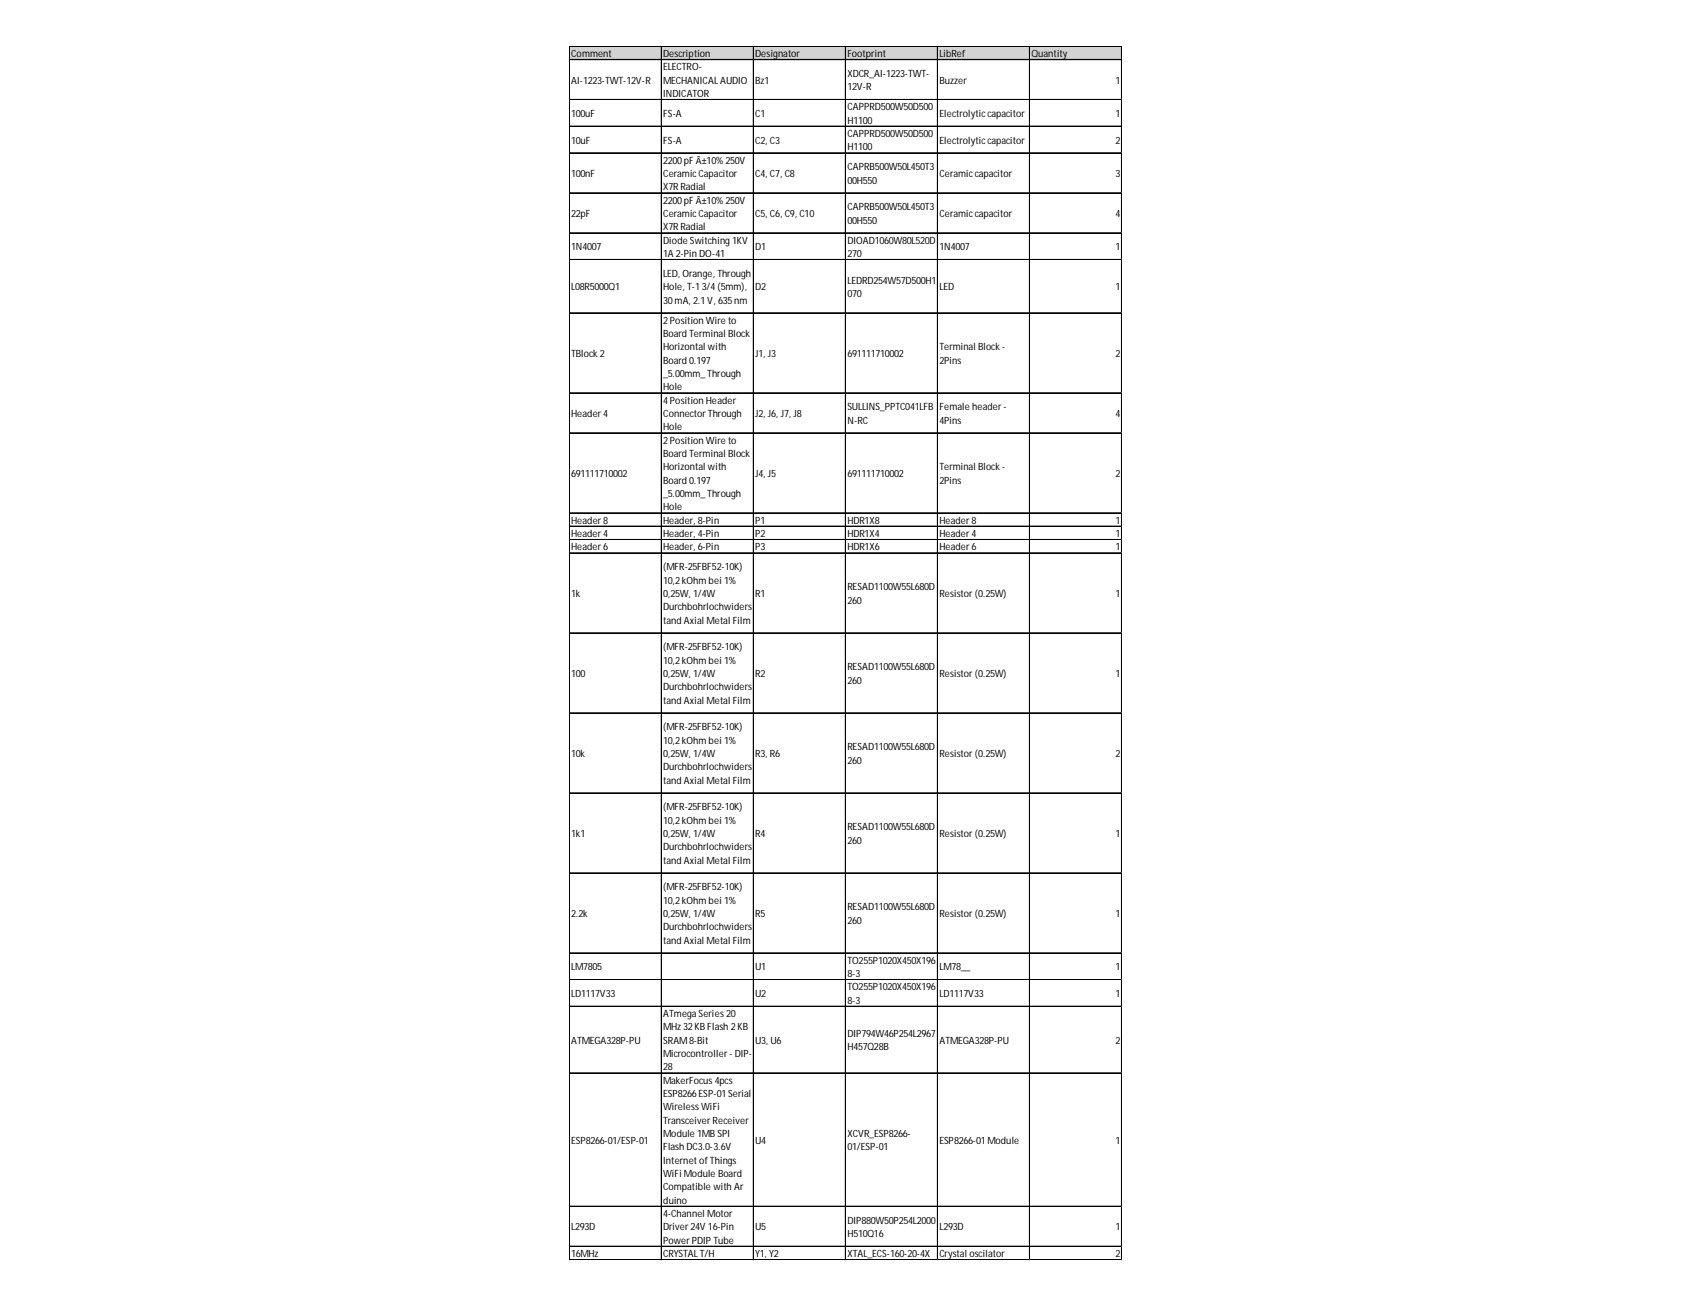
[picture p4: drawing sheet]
<svg xmlns="http://www.w3.org/2000/svg" width="279mm" height="216mm" viewBox="0 0 279 216" stroke-linecap="round" stroke-linejoin="round" font-family="sans-serif">
<defs><g id="words">
<g font-size="1.7">
<text x="94.3" y="9.4">Comment</text>
<text x="109.5" y="9.4">Description</text>
<text x="109.5" y="11.6">ELECTRO-</text>
<text x="124.6" y="9.4">Designator</text>
<text x="139.8" y="9.4">Footprint</text>
<text x="155" y="9.4">LibRef</text>
<text x="170.2" y="9.4">Quantity</text>
<text x="94.3" y="13.8">AI-1223-TWT-12V-R</text>
<text x="109.5" y="13.8">MECHANICALAUDIO</text>
<text x="109.5" y="16">INDICATOR</text>
<text x="124.6" y="13.8">Bz1</text>
<text x="139.8" y="12.7">XDCR_AI-1223-TWT-</text>
<text x="139.8" y="14.9">12V-R</text>
<text x="155" y="13.8">Buzzer</text>
<text x="184.1" y="13.8">1</text>
<text x="94.3" y="19.3">100uF</text>
<text x="94.3" y="23.7">10uF</text>
<text x="109.5" y="19.3">FS-A</text>
<text x="109.5" y="23.7">FS-A</text>
<text x="124.6" y="19.3">C1</text>
<text x="124.6" y="23.7">C2, C3</text>
<text x="139.8" y="18.2">CAPPRD500W50D500</text>
<text x="139.8" y="20.4">H1100</text>
<text x="139.8" y="22.6">CAPPRD500W50D500</text>
<text x="155" y="19.3">Electrolyticcapacitor</text>
<text x="155" y="23.7">Electrolyticcapacitor</text>
<text x="184.1" y="19.3">1</text>
<text x="184.1" y="23.7">2</text>
<text x="94.3" y="29.2">100nF</text>
<text x="109.5" y="27">2200pF Â±10% 250V</text>
<text x="109.5" y="29.2">CeramicCapacitor</text>
<text x="124.6" y="29.2">C4, C7, C8</text>
<text x="139.8" y="24.8">H1100</text>
<text x="139.8" y="28.1">CAPRB500W50L450T3</text>
<text x="155" y="29.2">Ceramiccapacitor</text>
<text x="184.1" y="29.2">3</text>
<text x="94.3" y="35.8">22pF</text>
<text x="109.5" y="31.4">X7R Radial</text>
<text x="109.5" y="33.6">2200pF Â±10% 250V</text>
<text x="109.5" y="35.8">CeramicCapacitor</text>
<text x="124.6" y="35.8">C5, C6, C9, C10</text>
<text x="139.8" y="30.3">00H550</text>
<text x="139.8" y="34.7">CAPRB500W50L450T3</text>
<text x="155" y="35.8">Ceramiccapacitor</text>
<text x="184.1" y="35.8">4</text>
<text x="94.3" y="41.3">1N4007</text>
<text x="109.5" y="38">X7R Radial</text>
<text x="109.5" y="40.2">Diode Switching 1KV</text>
<text x="124.6" y="41.3">D1</text>
<text x="139.8" y="36.9">00H550</text>
<text x="139.8" y="40.2">DIOAD1060W80L520D</text>
<text x="155" y="41.3">1N4007</text>
<text x="184.1" y="41.3">1</text>
<text x="94.3" y="47.9">L08R5000Q1</text>
<text x="109.5" y="42.4">1A 2-Pin DO-41</text>
<text x="109.5" y="45.7">LED, Orange, Through</text>
<text x="109.5" y="47.9">Hole, T-13/4(5mm),</text>
<text x="124.6" y="47.9">D2</text>
<text x="139.8" y="42.4">270</text>
<text x="139.8" y="46.8">LEDRD254W57D500H1</text>
<text x="155" y="47.9">LED</text>
<text x="184.1" y="47.9">1</text>
<text x="109.5" y="50.1">30mA, 2.1V, 635nm</text>
<text x="109.5" y="53.4">2Position Wire to</text>
<text x="139.8" y="49">070</text>
<text x="94.3" y="58.9">TBlock 2</text>
<text x="109.5" y="55.6">Board Terminal Block</text>
<text x="109.5" y="57.8">Horizontal with</text>
<text x="124.6" y="58.9">J1, J3</text>
<text x="139.8" y="58.9">691111710002</text>
<text x="155" y="57.8">Terminal Block -</text>
<text x="184.1" y="58.9">2</text>
<text x="109.5" y="60">Board 0.197</text>
<text x="109.5" y="62.2">_5.00mm_Through</text>
<text x="109.5" y="64.4">Hole</text>
<text x="155" y="60">2Pins</text>
<text x="94.3" y="68.8">Header4</text>
<text x="109.5" y="66.6">4Position Header</text>
<text x="109.5" y="68.8">ConnectorThrough</text>
<text x="109.5" y="71">Hole</text>
<text x="124.6" y="68.8">J2, J6, J7, J8</text>
<text x="139.8" y="67.7">SULLINS_PPTC041LFB</text>
<text x="139.8" y="69.9">N-RC</text>
<text x="155" y="67.7">Female header-</text>
<text x="155" y="69.9">4Pins</text>
<text x="184.1" y="68.8">4</text>
<text x="109.5" y="73.2">2Position Wire to</text>
<text x="109.5" y="75.4">Board Terminal Block</text>
<text x="109.5" y="77.6">Horizontal with</text>
<text x="155" y="77.6">Terminal Block -</text>
<text x="94.3" y="78.7">691111710002</text>
<text x="109.5" y="79.8">Board 0.197</text>
<text x="109.5" y="82">_5.00mm_Through</text>
<text x="124.6" y="78.7">J4, J5</text>
<text x="139.8" y="78.7">691111710002</text>
<text x="155" y="79.8">2Pins</text>
<text x="184.1" y="78.7">2</text>
<text x="94.3" y="86.4">Header8</text>
<text x="94.3" y="88.6">Header4</text>
<text x="109.5" y="84.2">Hole</text>
<text x="109.5" y="86.4">Header, 8-Pin</text>
<text x="109.5" y="88.6">Header, 4-Pin</text>
<text x="124.6" y="86.4">P1</text>
<text x="124.6" y="88.6">P2</text>
<text x="139.8" y="86.4">HDR1X8</text>
<text x="139.8" y="88.6">HDR1X4</text>
<text x="155" y="86.4">Header8</text>
<text x="155" y="88.6">Header4</text>
<text x="184.1" y="86.4">1</text>
<text x="184.1" y="88.6">1</text>
<text x="94.3" y="90.8">Header6</text>
<text x="109.5" y="90.8">Header, 6-Pin</text>
<text x="109.5" y="94.1">(MFR-25FBF52-10K)</text>
<text x="124.6" y="90.8">P3</text>
<text x="139.8" y="90.8">HDR1X6</text>
<text x="155" y="90.8">Header6</text>
<text x="184.1" y="90.8">1</text>
<text x="94.3" y="98.5">1k</text>
<text x="109.5" y="96.3">10,2kOhm bei 1%</text>
<text x="109.5" y="98.5">0,25W, 1/4W</text>
<text x="109.5" y="100.7">Durchbohrlochwiders</text>
<text x="124.6" y="98.5">R1</text>
<text x="139.8" y="97.4">RESAD1100W55L680D</text>
<text x="139.8" y="99.6">260</text>
<text x="155" y="98.5">Resistor(0.25W)</text>
<text x="184.1" y="98.5">1</text>
<text x="109.5" y="102.9">tand Axial Metal Film</text>
<text x="109.5" y="107.3">(MFR-25FBF52-10K)</text>
<text x="94.3" y="111.7">100</text>
<text x="109.5" y="109.5">10,2kOhm bei 1%</text>
<text x="109.5" y="111.7">0,25W, 1/4W</text>
<text x="109.5" y="113.9">Durchbohrlochwiders</text>
<text x="124.6" y="111.7">R2</text>
<text x="139.8" y="110.6">RESAD1100W55L680D</text>
<text x="139.8" y="112.8">260</text>
<text x="155" y="111.7">Resistor(0.25W)</text>
<text x="184.1" y="111.7">1</text>
<text x="109.5" y="116.1">tand Axial Metal Film</text>
<text x="94.3" y="124.9">10k</text>
<text x="109.5" y="120.5">(MFR-25FBF52-10K)</text>
<text x="109.5" y="122.7">10,2kOhm bei 1%</text>
<text x="109.5" y="124.9">0,25W, 1/4W</text>
<text x="124.6" y="124.9">R3, R6</text>
<text x="139.8" y="123.8">RESAD1100W55L680D</text>
<text x="155" y="124.9">Resistor(0.25W)</text>
<text x="184.1" y="124.9">2</text>
<text x="109.5" y="127.2">Durchbohrlochwiders</text>
<text x="109.5" y="129.4">tand Axial Metal Film</text>
<text x="139.8" y="126.1">260</text>
<text x="109.5" y="133.8">(MFR-25FBF52-10K)</text>
<text x="109.5" y="136">10,2kOhm bei 1%</text>
<text x="139.8" y="137.1">RESAD1100W55L680D</text>
<text x="94.3" y="138.2">1k1</text>
<text x="109.5" y="138.2">0,25W, 1/4W</text>
<text x="109.5" y="140.4">Durchbohrlochwiders</text>
<text x="109.5" y="142.6">tand Axial Metal Film</text>
<text x="124.6" y="138.2">R4</text>
<text x="139.8" y="139.3">260</text>
<text x="155" y="138.2">Resistor(0.25W)</text>
<text x="184.1" y="138.2">1</text>
<text x="109.5" y="147">(MFR-25FBF52-10K)</text>
<text x="109.5" y="149.2">10,2kOhm bei 1%</text>
<text x="94.3" y="151.4">2.2k</text>
<text x="109.5" y="151.4">0,25W, 1/4W</text>
<text x="109.5" y="153.6">Durchbohrlochwiders</text>
<text x="109.5" y="155.8">tand Axial Metal Film</text>
<text x="124.6" y="151.4">R5</text>
<text x="139.8" y="150.3">RESAD1100W55L680D</text>
<text x="139.8" y="152.5">260</text>
<text x="155" y="151.4">Resistor(0.25W)</text>
<text x="184.1" y="151.4">1</text>
<text x="94.3" y="160.2">LM7805</text>
<text x="124.6" y="160.2">U1</text>
<text x="139.8" y="159.1">TO255P1020X450X196</text>
<text x="139.8" y="161.3">8-3</text>
<text x="155" y="160.2">LM78__</text>
<text x="184.1" y="160.2">1</text>
<text x="94.3" y="164.6">LD1117V33</text>
<text x="109.5" y="167.9">ATmega Series20</text>
<text x="124.6" y="164.6">U2</text>
<text x="139.8" y="163.5">TO255P1020X450X196</text>
<text x="139.8" y="165.7">8-3</text>
<text x="155" y="164.6">LD1117V33</text>
<text x="184.1" y="164.6">1</text>
<text x="94.3" y="172.3">ATMEGA328P-PU</text>
<text x="109.5" y="170.1">MHz 32KB Flash 2KB</text>
<text x="109.5" y="172.3">SRAM8-Bit</text>
<text x="124.6" y="172.3">U3, U6</text>
<text x="139.8" y="171.2">DIP794W46P254L2967</text>
<text x="139.8" y="173.4">H457Q28B</text>
<text x="155" y="172.3">ATMEGA328P-PU</text>
<text x="184.1" y="172.3">2</text>
<text x="109.5" y="174.5">Microcontroller- DIP-</text>
<text x="109.5" y="176.7">28</text>
<text x="109.5" y="178.9">MakerFocus4pcs</text>
<text x="109.5" y="181.1">ESP8266ESP-01Serial</text>
<text x="109.5" y="183.3">WirelessWiFi</text>
<text x="109.5" y="185.5">TransceiverReceiver</text>
<text x="94.3" y="188.8">ESP8266-01/ESP-01</text>
<text x="109.5" y="187.7">Module 1MB SPI</text>
<text x="109.5" y="189.9">Flash DC3.0-3.6V</text>
<text x="124.6" y="188.8">U4</text>
<text x="139.8" y="187.7">XCVR_ESP8266-</text>
<text x="139.8" y="189.9">01/ESP-01</text>
<text x="155" y="188.8">ESP8266-01Module</text>
<text x="184.1" y="188.8">1</text>
<text x="109.5" y="192.1">Internet ofThings</text>
<text x="109.5" y="194.3">WiFi Module Board</text>
<text x="109.5" y="196.5">Compatible with Ar</text>
<text x="94.3" y="203.1">L293D</text>
<text x="109.5" y="198.7">duino</text>
<text x="109.5" y="200.9">4-Channel Motor</text>
<text x="109.5" y="203.1">Driver24V 16-Pin</text>
<text x="124.6" y="203.1">U5</text>
<text x="139.8" y="202">DIP880W50P254L2000</text>
<text x="155" y="203.1">L293D</text>
<text x="184.1" y="203.1">1</text>
<text x="94.3" y="207.5">16MHz</text>
<text x="109.5" y="205.3">PowerPDIP Tube</text>
<text x="109.5" y="207.5">CRYSTALT/H</text>
<text x="124.6" y="207.5">Y1, Y2</text>
<text x="139.8" y="204.2">H510Q16</text>
<text x="139.8" y="207.5">XTAL_ECS-160-20-4X</text>
<text x="155" y="207.5">Crystal oscilator</text>
<text x="184.1" y="207.5">2</text>
</g>
</g></defs>
<path d="M94 7.7h91.2v2.2h-91.2z" fill="#d3d3d3"/>
<g fill="none" stroke="#000" stroke-width=".17">
<path d="M93.9 7.6v200.4M94 7.6v200.4M94 7.6h91.2M94 7.7h91.2M94 9.8h91.2M94 9.9h91.2M94 16.4h91.2M94 16.5h91.2M109.1 7.7v200.3M109.2 7.7v200.3M124.3 7.7v200.3M124.4 7.7v200.3"/>
<path d="M139.5 7.7v200.3M139.6 7.7v200.3M154.7 7.7v200.3M154.8 7.7v200.3M169.9 7.7v200.3M185.1 7.7v200.3M94 20.8h91.2M94 20.9h91.2M94 25.2h91.2M94 25.3h91.2M94 31.8h91.2M94 31.9h91.2"/>
<path d="M94 38.4h91.2M94 38.5h91.2M94 42.8h91.2M94 42.9h91.2M94 51.6h91.2M94 51.7h91.2M94 64.8h91.2M94 64.9h91.2M94 71.4h91.2M94 71.5h91.2M94 84.6h91.2M94 84.7h91.2"/>
<path d="M94 86.8h91.2M94 86.9h91.2M94 89h91.2M94 89.1h91.2M94 91.2h91.2M94 91.3h91.2M94 104.4h91.2M94 104.5h91.2M94 117.7h91.2M94 130.9h91.2M94 144.1h91.2M94 157.3h91.2"/>
<path d="M94 161.7h91.2M94 166.1h91.2M94 177.1h91.2M94 199.1h91.2M94 205.7h91.2M94 205.8h91.2M94 207.9h91.2M94 208h91.2"/>
</g>
<path d="M93.9 208v.1" fill="none" stroke="#d4d4d4" stroke-width=".17"/>
<path d="M93.9 208l.1 .1z" fill="#d4d4d4"/>
<path d="M109.1 208v.1" fill="none" stroke="#d4d4d4" stroke-width=".17"/>
<path d="M109.1 208l.1 .1z" fill="#d4d4d4"/>
<path d="M124.3 208v.1" fill="none" stroke="#d4d4d4" stroke-width=".17"/>
<path d="M124.3 208l.1 .1z" fill="#d4d4d4"/>
<path d="M139.5 208v.1" fill="none" stroke="#d4d4d4" stroke-width=".17"/>
<path d="M139.5 208l.1 .1z" fill="#d4d4d4"/>
<path d="M154.7 208v.1" fill="none" stroke="#d4d4d4" stroke-width=".17"/>
<path d="M154.7 208l.1 .1z" fill="#d4d4d4"/>
<path d="M169.9 208v.1" fill="none" stroke="#d4d4d4" stroke-width=".17"/>
<path d="M169.9 208l.1 .1z" fill="#d4d4d4"/>
<path d="M185.1 208v.1" fill="none" stroke="#d4d4d4" stroke-width=".17"/>
<path d="M185.1 208l.1 .1z" fill="#d4d4d4"/>
<path d="M185.2 16.4h.1" fill="none" stroke="#d4d4d4" stroke-width=".17"/>
<path d="M185.2 16.4v.1z" fill="#d4d4d4"/>
<path d="M185.2 20.8h.1" fill="none" stroke="#d4d4d4" stroke-width=".17"/>
<path d="M185.2 20.8v.1z" fill="#d4d4d4"/>
<path d="M185.2 25.2h.1" fill="none" stroke="#d4d4d4" stroke-width=".17"/>
<path d="M185.2 25.2v.1z" fill="#d4d4d4"/>
<path d="M185.2 31.8h.1" fill="none" stroke="#d4d4d4" stroke-width=".17"/>
<path d="M185.2 31.8v.1z" fill="#d4d4d4"/>
<path d="M185.2 38.4h.1" fill="none" stroke="#d4d4d4" stroke-width=".17"/>
<path d="M185.2 38.4v.1z" fill="#d4d4d4"/>
<path d="M185.2 42.8h.1" fill="none" stroke="#d4d4d4" stroke-width=".17"/>
<path d="M185.2 42.8v.1z" fill="#d4d4d4"/>
<path d="M185.2 51.6h.1" fill="none" stroke="#d4d4d4" stroke-width=".17"/>
<path d="M185.2 51.6v.1z" fill="#d4d4d4"/>
<path d="M185.2 64.8h.1" fill="none" stroke="#d4d4d4" stroke-width=".17"/>
<path d="M185.2 64.8v.1z" fill="#d4d4d4"/>
<path d="M185.2 71.4h.1" fill="none" stroke="#d4d4d4" stroke-width=".17"/>
<path d="M185.2 71.4v.1z" fill="#d4d4d4"/>
<path d="M185.2 84.6h.1" fill="none" stroke="#d4d4d4" stroke-width=".17"/>
<path d="M185.2 84.6v.2z" fill="#d4d4d4"/>
<path d="M185.2 86.8h.1" fill="none" stroke="#d4d4d4" stroke-width=".17"/>
<path d="M185.2 86.8v.2z" fill="#d4d4d4"/>
<path d="M185.2 89h.1" fill="none" stroke="#d4d4d4" stroke-width=".17"/>
<path d="M185.2 89v.2z" fill="#d4d4d4"/>
<path d="M185.2 91.2h.1" fill="none" stroke="#d4d4d4" stroke-width=".17"/>
<path d="M185.2 91.2v.2z" fill="#d4d4d4"/>
<path d="M185.2 104.4h.1" fill="none" stroke="#d4d4d4" stroke-width=".17"/>
<path d="M185.2 104.4v.2z" fill="#d4d4d4"/>
<path d="M185.2 117.7h.1" fill="none" stroke="#d4d4d4" stroke-width=".17"/>
<path d="M185.2 117.7v.1z" fill="#d4d4d4"/>
<path d="M185.2 130.9h.1" fill="none" stroke="#d4d4d4" stroke-width=".17"/>
<path d="M185.2 130.9v.1z" fill="#d4d4d4"/>
<path d="M185.2 144.1h.1" fill="none" stroke="#d4d4d4" stroke-width=".17"/>
<path d="M185.2 144.1v.1z" fill="#d4d4d4"/>
<path d="M185.2 157.3h.1" fill="none" stroke="#d4d4d4" stroke-width=".17"/>
<path d="M185.2 157.3v.1z" fill="#d4d4d4"/>
<path d="M185.2 161.7h.1" fill="none" stroke="#d4d4d4" stroke-width=".17"/>
<path d="M185.2 161.7v.1z" fill="#d4d4d4"/>
<path d="M185.2 166.1h.1" fill="none" stroke="#d4d4d4" stroke-width=".17"/>
<path d="M185.2 166.1v.1z" fill="#d4d4d4"/>
<path d="M185.2 177.1h.1" fill="none" stroke="#d4d4d4" stroke-width=".17"/>
<path d="M185.2 177.1v.1z" fill="#d4d4d4"/>
<path d="M185.2 199.1h.1" fill="none" stroke="#d4d4d4" stroke-width=".17"/>
<path d="M185.2 199.1v.1z" fill="#d4d4d4"/>
<path d="M185.2 205.7h.1" fill="none" stroke="#d4d4d4" stroke-width=".17"/>
<path d="M185.2 205.7v.1z" fill="#d4d4d4"/>
<path d="M185.2 207.9h.1" fill="none" stroke="#d4d4d4" stroke-width=".17"/>
<path d="M185.2 207.9v.1z" fill="#d4d4d4"/>
<use href="#words"/>
</svg>
